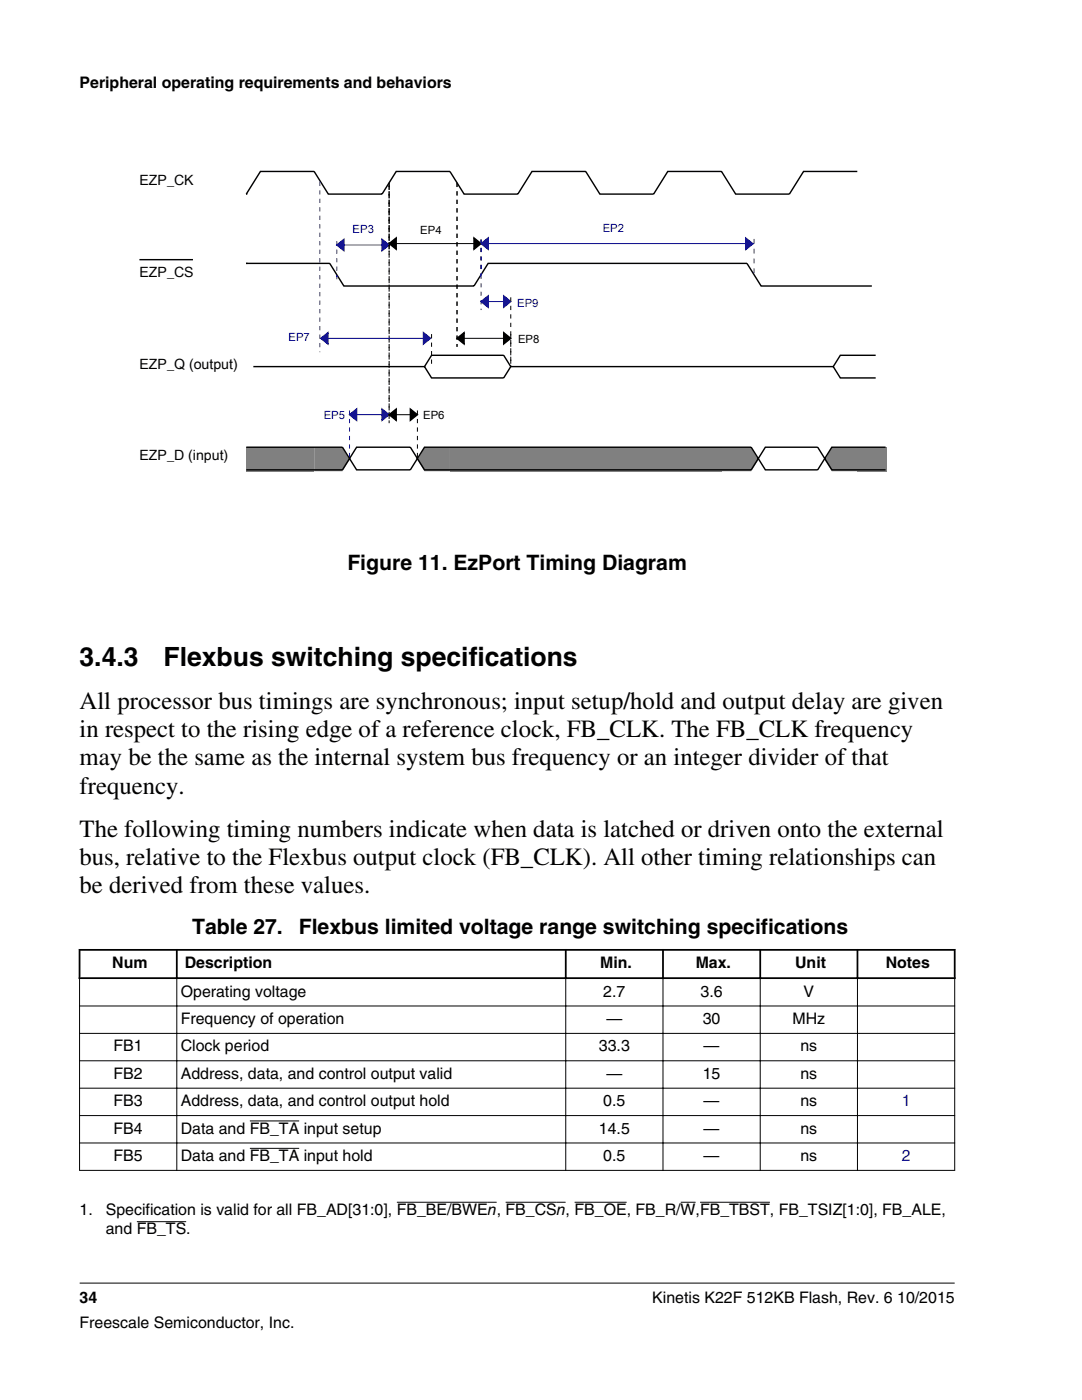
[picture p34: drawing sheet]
<svg xmlns="http://www.w3.org/2000/svg" width="216mm" height="279mm" viewBox="0 0 216 279" stroke-linecap="round" stroke-linejoin="round" font-family="sans-serif">
<defs><g id="words">
<g font-size="5.3">
<text x="15.9" y="132.9">3.4.3</text>
<text x="32.6" y="132.9">Flexbus switching specifications</text>
</g>
<g font-size="4.9">
<text x="15.9" y="141.5">All processor bus timings are synchronous; input setup/hold and output delay are given</text>
<text x="15.9" y="147.1">in respect to the rising edge of a reference clock, FB_CLK. The FB_CLK frequency</text>
<text x="15.9" y="152.8">may be the same as the internal system bus frequency or an integer divider of that</text>
<text x="15.9" y="158.4">frequency.</text>
<text x="15.9" y="167">The following timing numbers indicate when data is latched or driven onto the external</text>
<text x="15.9" y="172.6">bus, relative to the Flexbus output clock (FB_CLK). All other timing relationships can</text>
<text x="15.9" y="178.3">be derived from these values.</text>
</g>
<g font-size="4.2">
<text x="69.3" y="113.7">Figure 11. EzPort Timing Diagram</text>
<text x="38.3" y="186.3">Table 27.</text>
<text x="59.6" y="186.3">Flexbus limited voltage range switching specifications</text>
</g>
<g font-size="3.2">
<text x="15.9" y="17.5">Peripheral operating requirements and behaviors</text>
<text x="22.4" y="193.3">Num</text>
<text x="36.9" y="193.3">Description</text>
<text x="119.8" y="193.3">Min.</text>
<text x="138.8" y="193.3">Max.</text>
<text x="158.7" y="193.3">Unit</text>
<text x="176.7" y="193.3">Notes</text>
<text x="36.1" y="198.9">Operating voltage</text>
<text x="120.4" y="198.9">2.7</text>
<text x="139.8" y="198.9">3.6</text>
<text x="160.3" y="198.9">V</text>
<text x="22.7" y="209.8">FB1</text>
<text x="36.1" y="204.4">Frequency of operation</text>
<text x="36.1" y="209.8">Clock period</text>
<text x="119.5" y="209.8">33.3</text>
<text x="121" y="204.4">—</text>
<text x="140.2" y="204.4">30</text>
<text x="140.4" y="209.8">—</text>
<text x="158.1" y="204.4">MHz</text>
<text x="159.7" y="209.8">ns</text>
<text x="22.7" y="215.3">FB2</text>
<text x="36.1" y="215.3">Address, data, and control output valid</text>
<text x="121" y="215.3">—</text>
<text x="140.2" y="215.3">15</text>
<text x="159.7" y="215.3">ns</text>
<text x="22.7" y="220.8">FB3</text>
<text x="36.1" y="220.8">Address, data, and control output hold</text>
<text x="120.4" y="220.8">0.5</text>
<text x="140.4" y="220.8">—</text>
<text x="159.7" y="220.8">ns</text>
<text x="22.7" y="226.2">FB4</text>
<text x="36.1" y="226.2">Data and FB_TA input setup</text>
<text x="119.5" y="226.2">14.5</text>
<text x="140.4" y="226.2">—</text>
<text x="159.7" y="226.2">ns</text>
<text x="22.7" y="231.7">FB5</text>
<text x="36.1" y="231.7">Data and FB_TA input hold</text>
<text x="120.4" y="231.7">0.5</text>
<text x="140.4" y="231.7">—</text>
<text x="159.7" y="231.7">ns</text>
<text x="15.9" y="242.5">1.</text>
<text x="21.1" y="242.5">Specification is valid for all FB_AD[31:0], FB_BE/BWEn, FB_CSn, FB_OE, FB_R/W,FB_TBST, FB_TSIZ[1:0], FB_ALE,</text>
<text x="21.1" y="246.4">and FB_TS.</text>
<text x="15.9" y="260">34</text>
<text x="130.1" y="260">Kinetis K22F 512KB Flash, Rev. 6 10/2015</text>
<text x="15.9" y="265">Freescale Semiconductor, Inc.</text>
</g>
<g font-size="3.2" fill="#00f">
<text x="179.9" y="220.8">1</text>
<text x="179.9" y="231.7">2</text>
</g>
<g font-size="2.8">
<text x="27.8" y="36.9">EZP_CK</text>
<text x="27.8" y="55.2">EZP_CS</text>
<text x="27.8" y="73.6">EZP_Q (output)</text>
<text x="27.8" y="91.9">EZP_D (input)</text>
</g>
<g font-size="2.3" fill="#0000fb">
<text x="70.4" y="46.4">EP3</text>
<text x="120.3" y="46.4">EP2</text>
<text x="103.2" y="61.3">EP9</text>
<text x="57.6" y="68.1">EP7</text>
<text x="64.6" y="83.6">EP5</text>
</g>
<g font-size="2.3">
<text x="83.9" y="46.6">EP4</text>
<text x="103.4" y="68.5">EP8</text>
<text x="84.4" y="83.6">EP6</text>
</g>
</g></defs>
<g fill="#808080">
<path d="M49.1 89.3h13.6v4.8h-13.6z"/>
<path d="M62.7 89.3h5.6l1.4 2.5-1.4 2.3h-5.6z"/>
<path d="M84.7 89.3h5.1v4.8h-5.1l-1.4-2.3z"/>
<path d="M89.8 89.3h13.5v4.8h-13.5z"/>
<path d="M103.3 89.3h13.6v4.8h-13.6z"/>
<path d="M116.9 89.3h13.5v4.8h-13.5z"/>
<path d="M130.4 89.3h13.6v4.8h-13.6z"/>
<path d="M144 89.3h5.9l1.4 2.5-1.4 2.3h-5.9z"/>
<path d="M166 89.3h5.1v4.8h-5.1l-1.4-2.3z"/>
<path d="M171.1 89.3h5.8v4.8h-5.8z"/>
</g>
<path d="M49.1 38.7h.1M171.1 34.2h-10.8l-2.8 4.5h-10.7l-2.8-4.5h-10.8l-2.8 4.5h-10.7l-2.8-4.5h-10.7l-2.9 4.5h-10.7l-2.8-4.5h-10.7l-2.9 4.5h-10.7l-2.8-4.5h-10.7l-2.9 4.5M49.1 52.6h.1M49.1 52.6h16.7l2.8 4.5h26l2.8-4.5h51.6l2.9 4.5h22.1M50.6 73.2h34.1M84.7 73.2l1.4 2.2h14.4l1.4-2.2h64.4M84.7 73.2l1.4-2.3h14.4l1.4 2.3M166.3 73.2l1.4 2.2h7M174.7 70.9h-7l-1.4 2.3M49.1 89.3h19.2l2.9 4.5h10.7l2.8-4.5h65.2l2.8 4.5h10.5l2.8-4.5h10.7M49.1 93.8h19.2l2.9-4.5h10.7l2.8 4.5h65.2l2.8-4.5h10.5l2.8 4.5h10.7" fill="none" stroke="#000" stroke-width=".28"/>
<path d="M148.8 47.5l1.4 1.2-1.4 1.1z" fill="#00f"/>
<path d="M148.8 47.5l1.4 1.2-1.4 1.1z" fill="none" stroke="#0000f9" stroke-width=".28"/>
<path d="M96 48.6l1.4-1.1v2.2z" fill="#00f"/>
<path d="M96 48.6l1.4-1.1v2.2z" fill="none" stroke="#0000fc" stroke-width=".28"/>
<path d="M96 47.8v7" fill="none" stroke="#000" stroke-width=".2" stroke-dasharray=".8 .8" stroke-linecap="butt"/>
<path d="M96 48.6h54.5" fill="none" stroke="#0000f9" stroke-width=".2"/>
<path d="M150.5 47.7v7.1" fill="none" stroke="#00f" stroke-width=".2" stroke-dasharray="1 1" stroke-linecap="butt"/>
<path d="M76.2 47.8l1.4 1.1-1.4 1.1z" fill="#0000fb"/>
<path d="M76.2 47.8l1.4 1.1-1.4 1.1z" fill="none" stroke="#0000fc" stroke-width=".28"/>
<path d="M67.2 48.9l1.4-1.1v2.2z" fill="#0000fb"/>
<path d="M67.2 48.9l1.4-1.1v2.2z" fill="none" stroke="#0000fc" stroke-width=".28"/>
<path d="M67.2 48.1v8M96 47.8v7" fill="none" stroke="#0000fa" stroke-width=".2" stroke-dasharray=".8 .8" stroke-linecap="butt"/>
<path d="M67.2 48.9h10.4" fill="none" stroke="#0000f9" stroke-width=".2"/>
<path d="M77.6 36.5v13.8M77.6 49.7v-13.2" fill="none" stroke="#000" stroke-width=".2" stroke-dasharray=".8 .8" stroke-linecap="butt"/>
<path d="M77.6 48.6l1.5-1.1v2.2zM94.6 47.5l1.4 1.1-1.4 1.1z" fill="#000"/>
<path d="M77.6 48.6l1.5-1.1v2.2zM94.6 47.5l1.4 1.1-1.4 1.1z" fill="none" stroke="#000" stroke-width=".28"/>
<path d="M77.6 48.6h18.4" fill="none" stroke="#000" stroke-width=".2"/>
<path d="M76.2 81.6l1.4 1.2-1.4 1.1z" fill="#0000fa"/>
<path d="M76.2 81.6l1.4 1.2-1.4 1.1z" fill="none" stroke="#0000fa" stroke-width=".28"/>
<path d="M69.7 82.8l1.5-1.2v2.3z" fill="#0000f6"/>
<path d="M69.7 82.8l1.5-1.2v2.3z" fill="none" stroke="#0000fb" stroke-width=".28"/>
<path d="M69.7 81.9v9.6" fill="none" stroke="#0000fc" stroke-width=".2" stroke-dasharray=".8 .8" stroke-linecap="butt"/>
<path d="M69.7 82.8h7.9" fill="none" stroke="#0000f9" stroke-width=".2"/>
<path d="M77.6 36.5v48M77.6 83.6v-47.1M83.3 81.9v9.6" fill="none" stroke="#000" stroke-width=".2" stroke-dasharray=".8 .8" stroke-linecap="butt"/>
<path d="M77.6 82.8l1.5-1.2v2.3zM81.9 81.6l1.4 1.2-1.4 1.1z" fill="#000"/>
<path d="M77.6 82.8l1.5-1.2v2.3zM81.9 81.6l1.4 1.2-1.4 1.1z" fill="none" stroke="#000" stroke-width=".28"/>
<path d="M77.6 82.8h5.7" fill="none" stroke="#000" stroke-width=".2"/>
<path d="M64 67.5l1.4-1.1v2.3z" fill="#0000fa"/>
<path d="M64 67.5l1.4-1.1v2.3z" fill="none" stroke="#0000fc" stroke-width=".28"/>
<path d="M84.5 66.4l1.4 1.1-1.4 1.2z" fill="#0000fa"/>
<path d="M84.5 66.4l1.4 1.1-1.4 1.2z" fill="none" stroke="#0000fc" stroke-width=".28"/>
<path d="M91.2 36.5v32.7M86.1 66.7v6.5M101.9 66.7v6.5" fill="none" stroke="#000" stroke-width=".2" stroke-dasharray=".8 .8" stroke-linecap="butt"/>
<path d="M64.9 67.5h21.1" fill="none" stroke="#0000fb" stroke-width=".2"/>
<path d="M91.2 67.5l1.4-1.1v2.3zM100.5 66.4l1.4 1.1-1.4 1.2z" fill="#000"/>
<path d="M91.2 67.5l1.4-1.1v2.3zM100.5 66.4l1.4 1.1-1.4 1.2z" fill="none" stroke="#000" stroke-width=".28"/>
<path d="M91.2 67.5h10.7" fill="none" stroke="#000" stroke-width=".2"/>
<path d="M100.5 59.1l1.4 1.1-1.4 1.1z" fill="#0000fc"/>
<path d="M100.5 59.1l1.4 1.1-1.4 1.1z" fill="none" stroke="#0000fe" stroke-width=".28"/>
<path d="M96 60.2l1.4-1.1v2.2z" fill="#0000fc"/>
<path d="M96 60.2l1.4-1.1v2.2z" fill="none" stroke="#0000fe" stroke-width=".28"/>
<path d="M63.8 36.3v34M96 54.8v7.1" fill="none" stroke="#0000fa" stroke-width=".2" stroke-dasharray=".8 .8" stroke-linecap="butt"/>
<path d="M96 60.2h5.9" fill="none" stroke="#0000fe" stroke-width=".2"/>
<path d="M101.9 59.3v13.9" fill="none" stroke="#000" stroke-width=".2" stroke-dasharray=".8 .8" stroke-linecap="butt"/>
<path d="M27.8 51.8h10.7" fill="none" stroke="#000" stroke-width=".28"/>
<g fill="#fff">
<path d="M15.9 182.7h174.6v52.7h-174.6z" fill-rule="evenodd"/>
<path d="M16.1 189.7h19v5.3h-19z" fill-rule="evenodd"/>
<path d="M35.5 189.7h77.2v5.3h-77.2z" fill-rule="evenodd"/>
<path d="M113.1 189.7h19v5.3h-19z" fill-rule="evenodd"/>
<path d="M132.5 189.7h19v5.3h-19z" fill-rule="evenodd"/>
<path d="M151.9 189.7h19v5.3h-19z" fill-rule="evenodd"/>
<path d="M171.3 189.7h19v5.3h-19z" fill-rule="evenodd"/>
<path d="M16 195.4h19.2v5.3h-19.2z" fill-rule="evenodd"/>
<path d="M35.4 195.4h77.4v5.3h-77.4z" fill-rule="evenodd"/>
<path d="M113 195.4h19.2v5.3h-19.2z" fill-rule="evenodd"/>
<path d="M132.4 195.4h19.2v5.3h-19.2z" fill-rule="evenodd"/>
<path d="M151.8 195.4h19.2v5.3h-19.2z" fill-rule="evenodd"/>
<path d="M171.2 195.4h19.2v5.3h-19.2z" fill-rule="evenodd"/>
<path d="M16 200.9h19.2v5.2h-19.2z" fill-rule="evenodd"/>
<path d="M35.4 200.9h77.4v5.2h-77.4z" fill-rule="evenodd"/>
<path d="M113 200.9h19.2v5.2h-19.2z" fill-rule="evenodd"/>
<path d="M132.4 200.9h19.2v5.2h-19.2z" fill-rule="evenodd"/>
<path d="M151.8 200.9h19.2v5.2h-19.2z" fill-rule="evenodd"/>
<path d="M171.2 200.9h19.2v5.2h-19.2z" fill-rule="evenodd"/>
<path d="M16 206.3h19.2v5.3h-19.2z" fill-rule="evenodd"/>
<path d="M35.4 206.3h77.4v5.3h-77.4z" fill-rule="evenodd"/>
<path d="M113 206.3h19.2v5.3h-19.2z" fill-rule="evenodd"/>
<path d="M132.4 206.3h19.2v5.3h-19.2z" fill-rule="evenodd"/>
<path d="M151.8 206.3h19.2v5.3h-19.2z" fill-rule="evenodd"/>
<path d="M171.2 206.3h19.2v5.3h-19.2z" fill-rule="evenodd"/>
<path d="M16 211.8h19.2v5.3h-19.2z" fill-rule="evenodd"/>
<path d="M35.4 211.8h77.4v5.3h-77.4z" fill-rule="evenodd"/>
<path d="M113 211.8h19.2v5.3h-19.2z" fill-rule="evenodd"/>
<path d="M132.4 211.8h19.2v5.3h-19.2z" fill-rule="evenodd"/>
<path d="M151.8 211.8h19.2v5.3h-19.2z" fill-rule="evenodd"/>
<path d="M171.2 211.8h19.2v5.3h-19.2z" fill-rule="evenodd"/>
<path d="M16 217.3h19.2v5.3h-19.2z" fill-rule="evenodd"/>
<path d="M35.4 217.3h77.4v5.3h-77.4z" fill-rule="evenodd"/>
<path d="M113 217.3h19.2v5.3h-19.2z" fill-rule="evenodd"/>
<path d="M132.4 217.3h19.2v5.3h-19.2z" fill-rule="evenodd"/>
<path d="M151.8 217.3h19.2v5.3h-19.2z" fill-rule="evenodd"/>
<path d="M171.2 217.3h19.2v5.3h-19.2z" fill-rule="evenodd"/>
<path d="M16 222.7h19.2v5.3h-19.2z" fill-rule="evenodd"/>
<path d="M35.4 222.7h77.4v5.3h-77.4z" fill-rule="evenodd"/>
</g>
<path d="M49.8 223.7h9.9" fill="none" stroke="#000" stroke-width=".2"/>
<g fill="#fff">
<path d="M113 222.7h19.2v5.3h-19.2z" fill-rule="evenodd"/>
<path d="M132.4 222.7h19.2v5.3h-19.2z" fill-rule="evenodd"/>
<path d="M151.8 222.7h19.2v5.3h-19.2z" fill-rule="evenodd"/>
<path d="M171.2 222.7h19.2v5.3h-19.2z" fill-rule="evenodd"/>
<path d="M16 228.2h19.2v5.3h-19.2z" fill-rule="evenodd"/>
<path d="M35.4 228.2h77.4v5.3h-77.4z" fill-rule="evenodd"/>
</g>
<path d="M49.8 229.2h9.9" fill="none" stroke="#000" stroke-width=".2"/>
<g fill="#fff">
<path d="M113 228.2h19.2v5.3h-19.2z" fill-rule="evenodd"/>
<path d="M132.4 228.2h19.2v5.3h-19.2z" fill-rule="evenodd"/>
<path d="M151.8 228.2h19.2v5.3h-19.2z" fill-rule="evenodd"/>
<path d="M171.2 228.2h19.2v5.3h-19.2z" fill-rule="evenodd"/>
</g>
<path d="M15.7 189.6h175M15.7 195.2h175M15.9 189.4v6M35.3 189.4v6M112.9 189.4v6M132.3 189.4v6M151.7 189.4v6M171.1 189.4v6M190.5 189.4v6" fill="none" stroke="#000" stroke-width=".35"/>
<g fill="none" stroke="#000" stroke-width=".2">
<path d="M15.9 195.4v38.3M35.3 195v38.7M112.9 195v38.7M132.3 195v38.7M151.7 195v38.7M171.1 195v38.7M190.5 195.4v38.3M15.8 200.8h174.8M15.8 206.2h174.8M15.8 211.7h174.8M15.8 217.2h174.8M15.8 222.6h174.8"/>
<path d="M15.8 228.1h174.8M15.8 233.6h174.8M79.2 239.9h19.9M100.9 239.9h12M114.6 239.9h10.4M135.8 239.9h3M139.7 239.9h13.9M15.9 256.1h174.6M27.3 243.8h9.9"/>
</g>
<use href="#words"/>
</svg>
